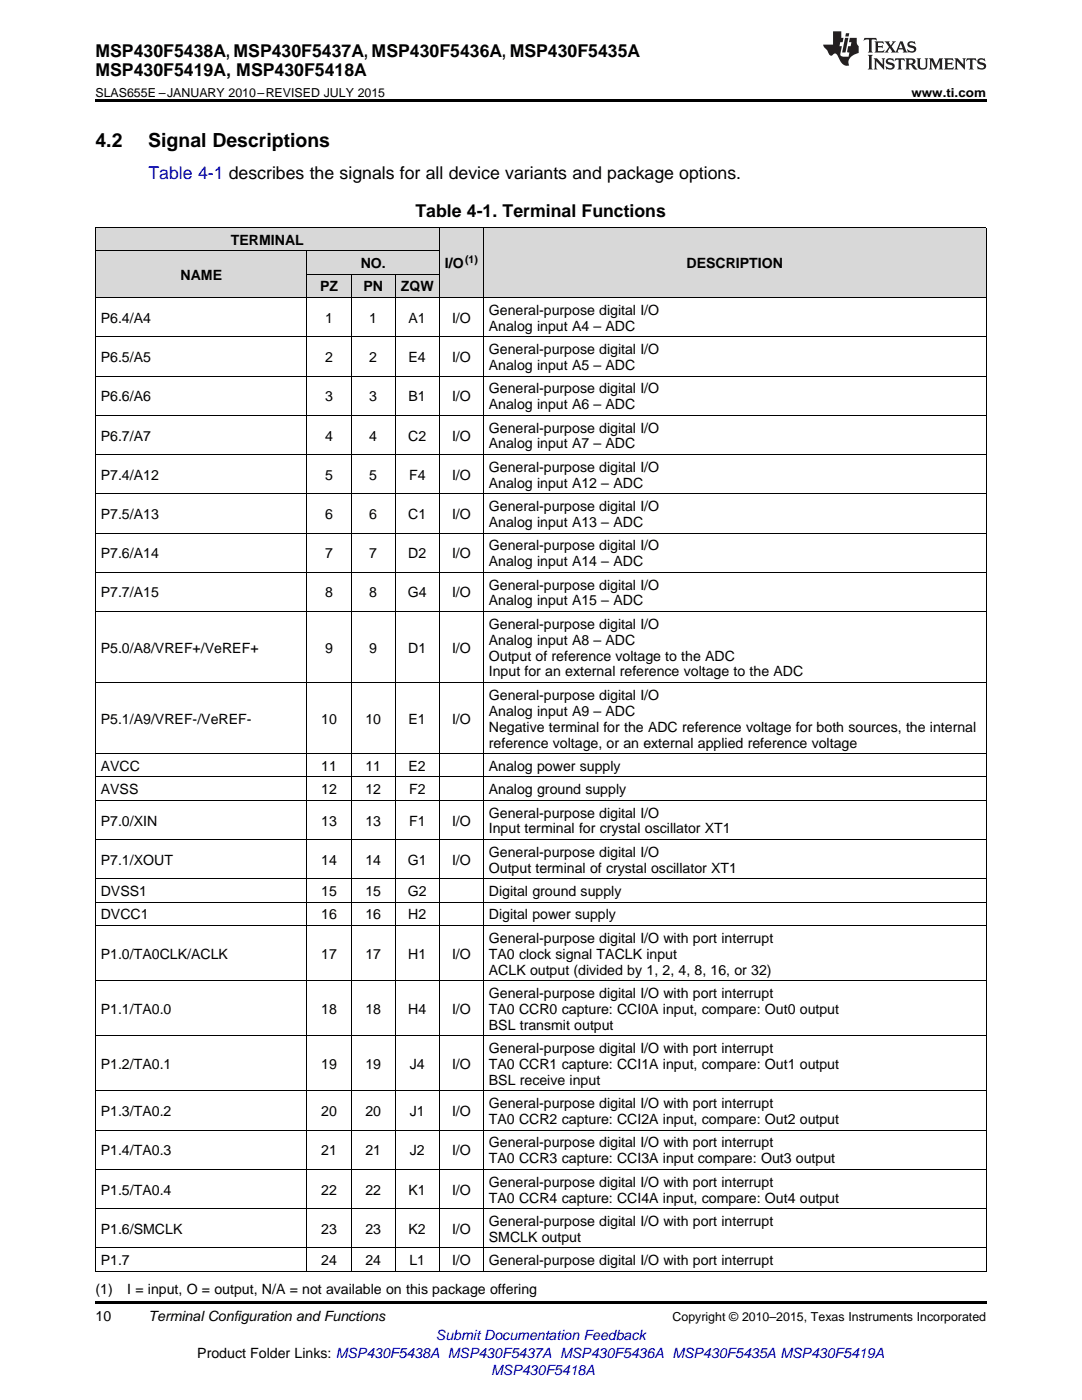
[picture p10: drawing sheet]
<svg xmlns="http://www.w3.org/2000/svg" width="216mm" height="279mm" viewBox="0 0 216 279" stroke-linecap="round" stroke-linejoin="round" font-family="sans-serif">
<defs><g id="words">
<g font-size="3.9">
<text x="19" y="29.3">4.2</text>
<text x="29.6" y="29.3">Signal Descriptions</text>
</g>
<g font-size="3.5">
<text x="19" y="11.3">MSP430F5438A, MSP430F5437A, MSP430F5436A, MSP430F5435A</text>
<text x="19" y="15.2">MSP430F5419A, MSP430F5418A</text>
<text x="82.9" y="43.4">Table 4-1. Terminal Functions</text>
</g>
<text font-size="3.5" fill="#00f" x="29.6" y="35.6">Table 4-1 describes the signals for all device variants and package options.</text>
<g font-size="2.8">
<text x="46.1" y="48.9">TERMINAL</text>
<text x="72" y="53.5">NO.</text>
<text x="88.8" y="53.5">I/O</text>
<text x="137" y="53.5">DESCRIPTION</text>
<text x="36" y="55.8">NAME</text>
<text x="63.9" y="58.2">PZ</text>
<text x="72.5" y="58.2">PN</text>
<text x="80" y="58.2">ZQW</text>
<text x="20.1" y="64.4">P6.4/A4</text>
<text x="64.9" y="64.4">1</text>
<text x="73.7" y="64.4">1</text>
<text x="81.5" y="64.4">A1</text>
<text x="90.2" y="64.4">I/O</text>
<text x="97.5" y="62.8">General-purpose digital I/O</text>
<text x="97.5" y="66">Analog input A4 – ADC</text>
<text x="97.5" y="70.7">General-purpose digital I/O</text>
<text x="20.1" y="72.2">P6.5/A5</text>
<text x="64.9" y="72.2">2</text>
<text x="73.7" y="72.2">2</text>
<text x="81.5" y="72.2">E4</text>
<text x="90.2" y="72.2">I/O</text>
<text x="97.5" y="73.8">Analog input A5 – ADC</text>
<text x="20.1" y="80.1">P6.6/A6</text>
<text x="64.9" y="80.1">3</text>
<text x="73.7" y="80.1">3</text>
<text x="81.5" y="80.1">B1</text>
<text x="90.2" y="80.1">I/O</text>
<text x="97.5" y="78.5">General-purpose digital I/O</text>
<text x="97.5" y="81.7">Analog input A6 – ADC</text>
<text x="20.1" y="87.9">P6.7/A7</text>
<text x="64.9" y="87.9">4</text>
<text x="73.7" y="87.9">4</text>
<text x="81.5" y="87.9">C2</text>
<text x="90.2" y="87.9">I/O</text>
<text x="97.5" y="86.3">General-purpose digital I/O</text>
<text x="97.5" y="89.5">Analog input A7 – ADC</text>
<text x="20.1" y="95.7">P7.4/A12</text>
<text x="64.9" y="95.7">5</text>
<text x="73.7" y="95.7">5</text>
<text x="81.6" y="95.7">F4</text>
<text x="90.2" y="95.7">I/O</text>
<text x="97.5" y="94.2">General-purpose digital I/O</text>
<text x="97.5" y="97.3">Analog input A12 – ADC</text>
<text x="97.5" y="102">General-purpose digital I/O</text>
<text x="20.1" y="103.6">P7.5/A13</text>
<text x="64.9" y="103.6">6</text>
<text x="73.7" y="103.6">6</text>
<text x="81.5" y="103.6">C1</text>
<text x="90.2" y="103.6">I/O</text>
<text x="97.5" y="105.2">Analog input A13 – ADC</text>
<text x="20.1" y="111.4">P7.6/A14</text>
<text x="64.9" y="111.4">7</text>
<text x="73.7" y="111.4">7</text>
<text x="81.5" y="111.4">D2</text>
<text x="90.2" y="111.4">I/O</text>
<text x="97.5" y="109.8">General-purpose digital I/O</text>
<text x="97.5" y="113">Analog input A14 – ADC</text>
<text x="20.1" y="119.2">P7.7/A15</text>
<text x="64.9" y="119.2">8</text>
<text x="73.7" y="119.2">8</text>
<text x="81.4" y="119.2">G4</text>
<text x="90.2" y="119.2">I/O</text>
<text x="97.5" y="117.7">General-purpose digital I/O</text>
<text x="97.5" y="120.8">Analog input A15 – ADC</text>
<text x="97.5" y="125.5">General-purpose digital I/O</text>
<text x="20.1" y="130.2">P5.0/A8/VREF+/VeREF+</text>
<text x="64.9" y="130.2">9</text>
<text x="73.7" y="130.2">9</text>
<text x="81.5" y="130.2">D1</text>
<text x="90.2" y="130.2">I/O</text>
<text x="97.5" y="128.7">Analog input A8 – ADC</text>
<text x="97.5" y="131.8">Output of reference voltage to the ADC</text>
<text x="97.5" y="135">Input for an external reference voltage to the ADC</text>
<text x="97.5" y="139.7">General-purpose digital I/O</text>
<text x="97.5" y="142.8">Analog input A9 – ADC</text>
<text x="20.1" y="144.4">P5.1/A9/VREF-/VeREF-</text>
<text x="64.1" y="144.4">10</text>
<text x="72.9" y="144.4">10</text>
<text x="81.5" y="144.4">E1</text>
<text x="90.2" y="144.4">I/O</text>
<text x="97.5" y="146">Negative terminal for the ADC reference voltage for both sources, the internal</text>
<text x="97.5" y="149.2">reference voltage, or an external applied reference voltage</text>
<text x="20.1" y="153.8">AVCC</text>
<text x="64.1" y="153.8">11</text>
<text x="72.9" y="153.8">11</text>
<text x="81.5" y="153.8">E2</text>
<text x="97.5" y="153.8">Analog power supply</text>
<text x="20.1" y="158.5">AVSS</text>
<text x="64.1" y="158.5">12</text>
<text x="72.9" y="158.5">12</text>
<text x="81.6" y="158.5">F2</text>
<text x="97.5" y="158.5">Analog ground supply</text>
<text x="20.1" y="164.7">P7.0/XIN</text>
<text x="64.1" y="164.7">13</text>
<text x="72.9" y="164.7">13</text>
<text x="81.6" y="164.7">F1</text>
<text x="90.2" y="164.7">I/O</text>
<text x="97.5" y="163.2">General-purpose digital I/O</text>
<text x="97.5" y="166.3">Input terminal for crystal oscillator XT1</text>
<text x="20.1" y="172.6">P7.1/XOUT</text>
<text x="64.1" y="172.6">14</text>
<text x="72.9" y="172.6">14</text>
<text x="81.4" y="172.6">G1</text>
<text x="90.2" y="172.6">I/O</text>
<text x="97.5" y="171">General-purpose digital I/O</text>
<text x="20.1" y="178.8">DVSS1</text>
<text x="64.1" y="178.8">15</text>
<text x="72.9" y="178.8">15</text>
<text x="81.4" y="178.8">G2</text>
<text x="97.5" y="174.2">Output terminal of crystal oscillator XT1</text>
<text x="97.5" y="178.8">Digital ground supply</text>
<text x="20.1" y="183.5">DVCC1</text>
<text x="64.1" y="183.5">16</text>
<text x="72.9" y="183.5">16</text>
<text x="81.5" y="183.5">H2</text>
<text x="97.5" y="183.5">Digital power supply</text>
<text x="20.1" y="191.3">P1.0/TA0CLK/ACLK</text>
<text x="64.1" y="191.3">17</text>
<text x="72.9" y="191.3">17</text>
<text x="81.5" y="191.3">H1</text>
<text x="90.2" y="191.3">I/O</text>
<text x="97.5" y="188.1">General-purpose digital I/O with port interrupt</text>
<text x="97.5" y="191.3">TA0 clock signal TACLK input</text>
<text x="97.5" y="194.5">ACLK output (divided by 1, 2, 4, 8, 16, or 32)</text>
<text x="20.1" y="202.3">P1.1/TA0.0</text>
<text x="64.1" y="202.3">18</text>
<text x="72.9" y="202.3">18</text>
<text x="81.5" y="202.3">H4</text>
<text x="90.2" y="202.3">I/O</text>
<text x="97.5" y="199.1">General-purpose digital I/O with port interrupt</text>
<text x="97.5" y="202.3">TA0 CCR0 capture: CCI0A input, compare: Out0 output</text>
<text x="97.5" y="205.5">BSL transmit output</text>
<text x="20.1" y="213.3">P1.2/TA0.1</text>
<text x="64.1" y="213.3">19</text>
<text x="72.9" y="213.3">19</text>
<text x="81.8" y="213.3">J4</text>
<text x="90.2" y="213.3">I/O</text>
<text x="97.5" y="210.1">General-purpose digital I/O with port interrupt</text>
<text x="97.5" y="213.3">TA0 CCR1 capture: CCI1A input, compare: Out1 output</text>
<text x="97.5" y="216.5">BSL receive input</text>
<text x="97.5" y="221.2">General-purpose digital I/O with port interrupt</text>
<text x="20.1" y="222.7">P1.3/TA0.2</text>
<text x="64.1" y="222.7">20</text>
<text x="72.9" y="222.7">20</text>
<text x="81.8" y="222.7">J1</text>
<text x="90.2" y="222.7">I/O</text>
<text x="97.5" y="224.3">TA0 CCR2 capture: CCI2A input, compare: Out2 output</text>
<text x="20.1" y="230.6">P1.4/TA0.3</text>
<text x="64.1" y="230.6">21</text>
<text x="72.9" y="230.6">21</text>
<text x="81.8" y="230.6">J2</text>
<text x="90.2" y="230.6">I/O</text>
<text x="97.5" y="229">General-purpose digital I/O with port interrupt</text>
<text x="97.5" y="232.2">TA0 CCR3 capture: CCI3A input compare: Out3 output</text>
<text x="20.1" y="238.4">P1.5/TA0.4</text>
<text x="64.1" y="238.4">22</text>
<text x="72.9" y="238.4">22</text>
<text x="81.5" y="238.4">K1</text>
<text x="90.2" y="238.4">I/O</text>
<text x="97.5" y="236.8">General-purpose digital I/O with port interrupt</text>
<text x="97.5" y="240">TA0 CCR4 capture: CCI4A input, compare: Out4 output</text>
<text x="97.5" y="244.7">General-purpose digital I/O with port interrupt</text>
<text x="20.1" y="246.2">P1.6/SMCLK</text>
<text x="64.1" y="246.2">23</text>
<text x="72.9" y="246.2">23</text>
<text x="81.5" y="246.2">K2</text>
<text x="90.2" y="246.2">I/O</text>
<text x="97.5" y="247.8">SMCLK output</text>
<text x="20.1" y="252.5">P1.7</text>
<text x="64.1" y="252.5">24</text>
<text x="72.9" y="252.5">24</text>
<text x="81.7" y="252.5">L1</text>
<text x="90.2" y="252.5">I/O</text>
<text x="97.5" y="252.5">General-purpose digital I/O with port interrupt</text>
<text x="19" y="258.2">(1)</text>
<text x="19" y="263.6">10</text>
<text x="25.4" y="258.2">I = input, O = output, N/A = not available on this package offering</text>
<text x="29.6" y="263.6">Terminal Configuration and Functions</text>
<text x="39.4" y="270.9">Product Folder Links: MSP430F5438A MSP430F5437A MSP430F5436A MSP430F5435A MSP430F5419A</text>
</g>
<g font-size="2.8" fill="#00f">
<text x="87" y="267.4">Submit Documentation Feedback</text>
<text x="98" y="274.5">MSP430F5418A</text>
</g>
<g font-size="2.5">
<text x="19" y="19.3">SLAS655E –JANUARY 2010–REVISED JULY 2015</text>
<text x="181.9" y="19.3">www.ti.com</text>
<text x="134.2" y="263.6">Copyright © 2010–2015, Texas Instruments Incorporated</text>
</g>
<text font-size="2.1" x="92.8" y="52.4">(1)</text>
</g></defs>
<g fill="#d8d8d8">
<path d="M19 50.1h42.3v9.3h-42.3z"/>
<path d="M61.3 54.8h8.8v4.6h-8.8z"/>
<path d="M70.1 54.8h8.8v4.6h-8.8z"/>
<path d="M78.9 54.8h8.8v4.6h-8.8z"/>
<path d="M87.7 45.5h8.8v13.9h-8.8z"/>
<path d="M96.5 45.5h100.3v13.9h-100.3z"/>
<path d="M61.3 50.1h8.8v4.7h-8.8z"/>
<path d="M70.1 50.1h8.8v4.7h-8.8z"/>
<path d="M78.9 50.1h8.8v4.7h-8.8z"/>
<path d="M19 45.5h42.3v4.6h-42.3z"/>
<path d="M61.3 45.5h8.8v4.6h-8.8z"/>
<path d="M70.1 45.5h8.8v4.6h-8.8z"/>
<path d="M78.9 45.5h8.8v4.6h-8.8z"/>
</g>
<path d="M19 19.9h177.8v.5h-177.8zM19 259.7h177.8v.5h-177.8z" fill="#000"/>
<g fill="none" stroke="#000" stroke-width=".2">
<path d="M19 59.4h177.8M19 50.1h68.7M19 45.4h177.8M19.1 45.5v208.3M61.2 50.1v203.7M61.3 54.7h26.4M70 54.8v199M78.8 54.8v199M87.6 45.5v208.3M96.4 45.5v208.3M196.8 45.5v208.3M19 75.1h177.8"/>
<path d="M19 67.2h177.8M19 98.5h177.8M19 90.7h177.8M19 82.9h177.8M19 114.2h177.8M19 106.4h177.8M19 136.2h177.8M19 122h177.8M19 159.7h177.8M19 155.1h177.8M19 150.4h177.8M19 175.4h177.8"/>
<path d="M19 167.6h177.8M19 195.7h177.8M19 184.7h177.8M19 180h177.8M19 217.7h177.8M19 206.7h177.8M19 233.4h177.8M19 225.5h177.8M19 253.7h177.8M19 249h177.8M19 241.2h177.8"/>
</g>
<g fill="#231f20">
<path d="M172.5 7.6l-.1 .5 .4-.2h.6v.1v2.1l-.2 .4h.9l-.2-.4v-2.1l.1-.1h.5l.5 .2-.2-.5zM174.5 8.3l.2 .3v1.5l-.2 .4h1.8l.2-.6a1.04 1.04 0 0 1-1.3 .2v-.7h.6l.3 .2v-.6l-.3 .2h-.6v-.6l.8-.1 .4 .3-.2-.5zM176.5 8.3l.9 1.1-.9 1.1h.8l-.2-.2 .4-.7 .5 .7-.2 .2h1.5l-.2-.2 .2-.4h.9l.1 .4-.2 .2h1l-.3-.3-.7-1.9h-.5l-.9 2-.8-1 .9-1h-.8l.1 .3-.4 .5-.3-.6 .1-.2zM179.7 8.6l.4 1h-.7zM181.3 8.4a.63 .63 0 0 0-.2 .7 .63 .63 0 0 0 .6 .4l.6 .2 .1 .2a.75 .75 0 0 1-.7 .4 .75 .75 0 0 1-.6-.5l.1 .7 .1-.1a1.11 1.11 0 0 0 1.5-.6 1.13 1.13 0 0 0-1.2-.8l-.1-.4a1.04 1.04 0 0 1 1.2 .2l-.2-.5-.2 .1-.4-.2zM173.2 10.9l.2 .4v2.2l-.2 .4h1l-.3-.4v-2.2l.3-.4zM174.3 11.6l.3 .4v1.5l-.3 .4h.8l-.2-.4v-1.3l1.5 1.7v-1.9l.2-.4h-.7l.2 .4v.9l-1.1-1.3zM177 11.8a.62 .62 0 0 0-.2 .7 .62 .62 0 0 0 .6 .4l.6 .1 .1 .3a.76 .76 0 0 1-.7 .3 .76 .76 0 0 1-.7-.4l.2 .7 .1-.1a1.11 1.11 0 0 0 1.5-.6 1.13 1.13 0 0 0-1.2-.8l-.1-.4a1.04 1.04 0 0 1 1.2 .2l-.2-.6-.2 .1-.5-.1zM178.7 11.6l-.2 .6a.61 .61 0 0 1 .8-.3v1.6l-.2 .4h.9l-.2-.4v-1.6a.63 .63 0 0 1 .7 .3l-.1-.6zM180.6 11.6l.3 .4v1.5l-.3 .4h1l-.2-.2-.1-.8 .6 .2a.76 .76 0 0 0 1.2 .7l-1-1a.58 .58 0 0 0 .6-.5 .58 .58 0 0 0-.5-.6zM181.4 11.9h.1a.45 .45 0 0 1 .5 .1 .45 .45 0 0 1 .1 .5l-.8 .2zM182.9 11.6l.2 .2a2.17 2.17 0 0 0 .3 1.9 .99 .99 0 0 0 1.6-.6v-1.1l.2-.4h-.7l.2 .2a1.92 1.92 0 0 1-.2 1.8 .6 .6 0 0 1-.9-.5v-1.1l.2-.4zM185.4 11.6l.2 .4v1.5l-.2 .4h.7l-.2-.4v-1.4l.8 1.8 .8-1.8v1.4l-.2 .4h.9l-.2-.4v-1.5l.2-.4h-.8l-.6 1.5-.6-1.5zM188.4 11.6l.2 .4v1.5l-.2 .4h1.8l.1-.6a1.04 1.04 0 0 1-1.2 .1v-.6h.5l.4 .2v-.6l-.4 .2h-.5v-.7h.8l.3 .3-.1-.6zM190.5 11.6l.2 .4v1.5l-.2 .4h.7l-.2-.4v-1.3l1.5 1.7v-1.9l.2-.4h-.7l.2 .4v.9l-1.1-1.3zM192.9 11.6l-.1 .6a.61 .61 0 0 1 .7-.3l.1 1.6-.3 .4h1l-.3-.4 .1-1.6a.63 .63 0 0 1 .7 .3l-.1-.6zM195.2 11.8a.62 .62 0 0 0-.2 .7 .62 .62 0 0 0 .6 .4l.6 .1 .1 .3a.76 .76 0 0 1-.7 .3 .76 .76 0 0 1-.6-.4l.1 .7 .1-.1a1.11 1.11 0 0 0 1.6-.6 1.13 1.13 0 0 0-1.3-.8l-.1-.4a1.04 1.04 0 0 1 1.2 .2l-.1-.6-.2 .1-.5-.1z"/>
<path d="M166.2 6.3v2.6h-1.9v.4l.8 .9a.91 .91 0 0 0 1 .8 .56 .56 0 0 1 .5-.3 .56 .56 0 0 1 .5 .3l.4 .8a1.53 1.53 0 0 0 1.9 1.2 1.54 1.54 0 0 1 1-2.1l.9-.3v-1.4a1.52 1.52 0 0 1-.4-1.6h-1.3l-.2 .8h.5l-.2 .8h-.5l-.1 1v.2l.4 .1-.2 .8a1.93 1.93 0 0 1-1.6-.3l.3-1.8h-.5l.2-.8h.4l.2-.8h-.4v-1.3zM168.6 7.6l-.6 2.9h.7l.6-2.9zM168.8 6.6l-.1 .7h.6l.2-.7z"/>
</g>
<use href="#words"/>
</svg>
